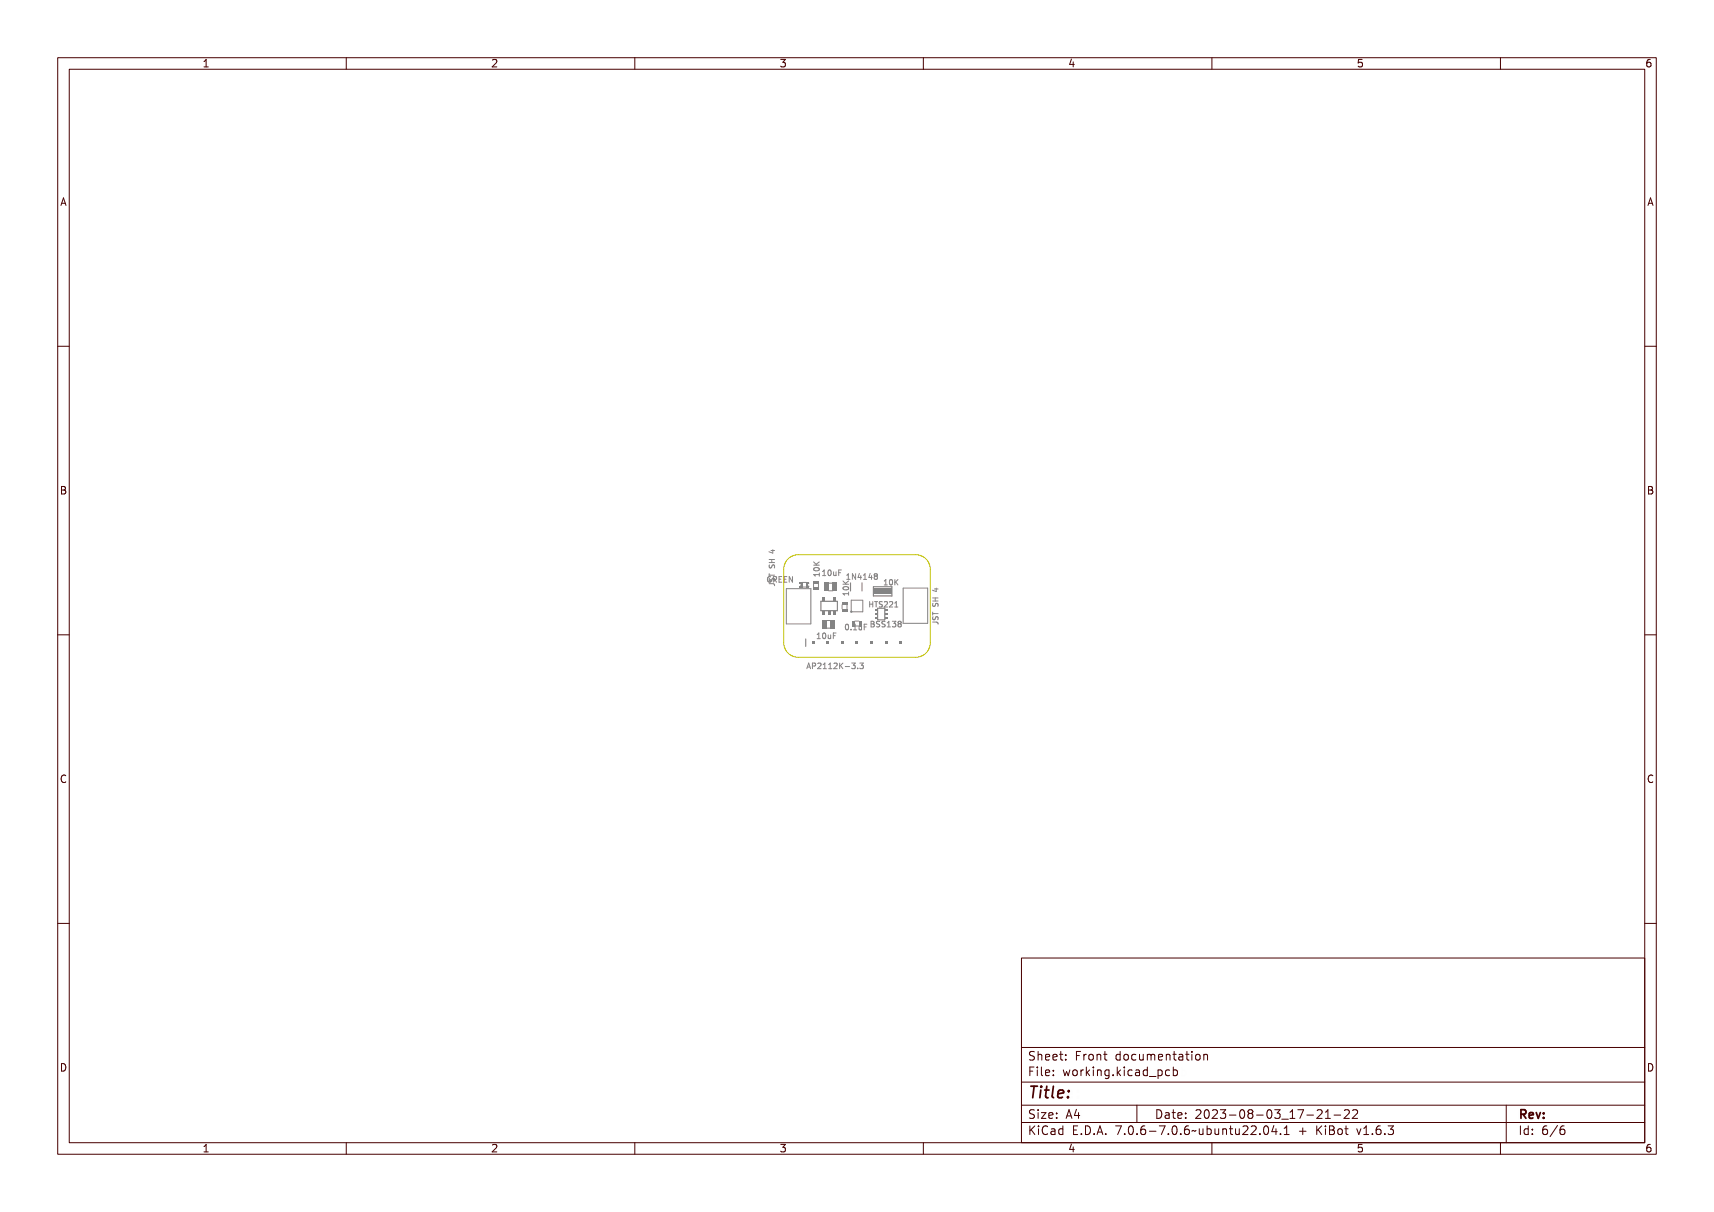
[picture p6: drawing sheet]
<svg xmlns="http://www.w3.org/2000/svg" width="297mm" height="210mm" viewBox="0 0 297 210" stroke-linecap="round" stroke-linejoin="round" font-family="sans-serif">
<defs><g id="words">
<text font-size="2.7" fill="#480000" x="178" y="190.3">Title:</text>
<g font-size="2" fill="#480000">
<text x="178" y="183.7">Sheet: Front documentation</text>
<text x="178" y="186.5">File: working.kicad_pcb</text>
<text x="178" y="193.9">Size: A4</text>
<text x="178" y="196.6">KiCad E.D.A. 7.0.6-7.0.6~ubuntu22.04.1 + KiBot v1.6.3</text>
<text x="200" y="193.9">Date: 2023-08-03_17-21-22</text>
<text x="263" y="196.6">Id: 6/6</text>
<text x="263" y="193.9">Rev:</text>
</g>
<g font-size="1.7" fill="#480000">
<text x="35" y="11.7">1</text>
<text x="85" y="11.7">2</text>
<text x="135" y="11.7">3</text>
<text x="185" y="11.7">4</text>
<text x="235" y="11.7">5</text>
<text x="285" y="11.7">6</text>
<text x="10.5" y="35.7">A</text>
<text x="285.5" y="35.7">A</text>
<text x="10.5" y="85.6">B</text>
<text x="285.5" y="85.6">B</text>
<text x="10.5" y="135.7">C</text>
<text x="285.5" y="135.7">C</text>
<text x="10.5" y="185.6">D</text>
<text x="285.5" y="185.6">D</text>
<text x="35" y="199.7">1</text>
<text x="85" y="199.7">2</text>
<text x="135" y="199.7">3</text>
<text x="185" y="199.7">4</text>
<text x="235" y="199.7">5</text>
<text x="285" y="199.7">6</text>
</g>
<g font-size="1.3" fill="#848484">
<text x="133.7" y="100.9">GREEN</text>
<text x="142" y="100.1" transform="rotate(-90 142 100.1)">10K</text>
<text x="142.8" y="99.8">10uF</text>
<text x="146.5" y="100.4">1N4148</text>
<text x="153" y="101.4">10K</text>
<text x="147.1" y="103.4" transform="rotate(-90 147.1 103.4)">10K</text>
<text x="150.4" y="105.2">HTS221</text>
<text x="141.4" y="110.7">10uF</text>
<text x="146.5" y="109.2">0.1uF</text>
<text x="151.7" y="108.7">BSS138</text>
<text x="139.7" y="115.9">AP2112K-3.3</text>
</g>
</g></defs>
<g fill="none" stroke="#848484" stroke-width=".17">
<path d="M133.3 99.4v.5M133.3 97.5h.9M133.3 96.9h.9M133.3 99.9a.53 .53 0 0 0-.3 .5 .53 .53 0 0 0 .3 .5M133.3 97.9l.1 .5h.2l.2-.4 .2-.1 .2 .2v.3M133.4 99.5h.1v.2h.8v.2h-.8v.2h-.1zM133.4 97.3h.9v.1h-.4v.3h.4v.1h-.9v-.1h.4v-.3h-.4zM133.4 95.9h.6l.1-.2 .2 .3h-.2v.4h-.1l-.6-.4zM133.5 98.1h.1a.18 .18 0 0 0 0 .3 .18 .18 0 0 0 .2-.1 .29 .29 0 0 1 .5-.2 .29 .29 0 0 1-.1 .5v-.1a.22 .22 0 0 0 0-.3 .22 .22 0 0 0-.3 0 .22 .22 0 0 0 0 .3 .29 .29 0 0 1-.4 0 .29 .29 0 0 1 0-.4zM133.5 96h.5v.3zM133.6 95.4h.6M133.7 96.9v.6"/>
<path d="M133.9 95.3v.5l-.7-.2M134.5 100h.3a.26 .26 0 0 1 .3 .2 .26 .26 0 0 1-.2 .3l.3 .4h-.1l-.3-.4h-.1v.4h-.2zM135.4 100h.5v.1h-.4v.3h.4v.1h-.4v.3h.4v.1h-.5zM136.1 100h.6v.1h-.4v.3h.4v.1h-.4v.3h.4v.1h-.6zM136.9 100h.1l.4 .7v-.7h.1v.9h-.2l-.3-.8v.8h-.1zM141.1 99.5h.8v-.1h.1v.5h-.1v-.2h-.7v.2h-.1zM141.1 97.7l.3 .4 .6-.4v.2l-.5 .3 .5 .1v.1h-.9v-.1h.4l-.4-.4zM141.2 98.6h.3a.38 .38 0 0 1 .5 .3 .55 .55 0 0 1-.5 .3 .55 .55 0 0 1-.5-.3zM141.2 98.8a.43 .43 0 0 1 .7 .2 .43 .43 0 0 1-.7-.2zM143 98.9l.3-.1v.9h.2v.1h-.5v-.1h.2v-.8l-.2 .1zM143.8 98.9l.1-.1a.46 .46 0 0 1 .4 .5 .46 .46 0 0 1-.4 .5l-.2-.3zM143.9 98.9a.39 .39 0 0 1 .3 .4 .39 .39 0 0 1-.3 .4l-.1-.4z"/>
<path d="M144.5 99.1h.1v.5l.2 .1 .1-.1v-.5h.2v.7l-.2-.1a.23 .23 0 0 1-.2 .1 .23 .23 0 0 1-.2-.3zM145.3 98.8h.6v.1h-.4v.3h.3v.1h-.3v.5h-.2zM146.7 99.5h.3v.8h.2v.1h-.5v-.1h.2v-.7h-.2zM147.4 99.5h.2l.3 .8v-.8h.1v.9h-.2l-.3-.8v.8h-.1zM148.5 99.5h.2v.6h.1l-.1 .3h-.1v-.2h-.5zM148.6 99.6v.5h-.3zM149 99.5h.4v.8h.2v.1h-.6v-.1h.2v-.7h-.2zM150.1 99.5h.1v.6h.2l-.2 .3h-.1v-.2h-.4zM150.1 99.6v.5h-.3zM150.6 99.5a.27 .27 0 0 1 .4 0 .27 .27 0 0 1-.1 .4 .27 .27 0 0 1 .1 .4 .27 .27 0 0 1-.4 0 .27 .27 0 0 1 .1-.4l-.1-.1zM151.6 99.8h.1M151.6 99.5h.4v.1l-.1 .2"/>
<path d="M151.7 99.8h.2M151.7 99.8l-.1 .1M151.9 99.8l.1 .2v.3h-.4M133.4 101.1h.6a.26 .26 0 0 1 .3 .2 .26 .26 0 0 1-.1 .3 .21 .21 0 0 0 .1-.2 .21 .21 0 0 0-.3-.2h-.5v.2h-.1zM133.5 100.3l.1 .1a.18 .18 0 0 0 0 .3 .18 .18 0 0 0 .2-.2 .29 .29 0 0 1 .5-.2 .29 .29 0 0 1-.1 .5 .22 .22 0 0 0 0-.3 .22 .22 0 0 0-.3-.1 .22 .22 0 0 0 0 .3 .29 .29 0 0 1-.4 0 .29 .29 0 0 1 0-.4zM133.8 100.1l.3-.1h.2v.1h-.1a.36 .36 0 0 0-.4 .3 .36 .36 0 0 0 .4 .4v-.3l-.1-.1h.3v.4a.43 .43 0 0 1-.6 0 .43 .43 0 0 1-.1-.6zM134.2 101.3v.2M134.7 100.1h.1a.17 .17 0 0 1 .2 .1 .17 .17 0 0 1-.2 .2h-.1zM140 115h.2l.2 .9h-.1l-.1-.2h-.3l-.1 .2h-.1zM140.1 115.1l.1 .5h-.3zM140.6 115h.3a.31 .31 0 0 1 .3 .3 .31 .31 0 0 1-.5 .2v.4h-.1zM140.7 115.1h.2a.18 .18 0 0 1 .2 .1 .18 .18 0 0 1-.2 .2h-.2z"/>
<path d="M141.4 115a.34 .34 0 0 1 .5 .1 .34 .34 0 0 1-.2 .5l-.2 .2h.4v.1h-.5l.3-.5a.23 .23 0 0 0 0-.3 .23 .23 0 0 0-.3 0zM141.5 109.8l.4-.1v.9h.2v.1h-.5v-.1h.2v-.7h-.3zM142.2 115h.3v.8h.2v.1h-.5v-.1h.2v-.7h-.2zM142.3 109.9l.1-.1a.46 .46 0 0 1 .5 .4 .46 .46 0 0 1-.5 .5l-.1-.3zM142.5 109.9a.39 .39 0 0 1 .2 .3 .39 .39 0 0 1-.2 .4l-.1-.4zM143 115h.3v.8h.2v.1h-.5v-.1h.2v-.7h-.2zM143.1 110h.1v.5l.1 .1 .2-.1v-.5h.1v.7l-.1-.1a.23 .23 0 0 1-.3 .1 .23 .23 0 0 1-.1-.3zM143.7 115a.34 .34 0 0 1 .5 .1 .34 .34 0 0 1-.1 .5l-.3 .2h.5v.1h-.6l.3-.5a.23 .23 0 0 0 .1-.3 .23 .23 0 0 0-.4 0zM143.9 109.7h.6v.2h-.5v.2h.4v.1h-.4v.5h-.1zM144.5 115h.1v.4l.4-.4h.2l-.4 .3 .4 .6h-.2l-.3-.5-.1 .5h-.1zM145.4 115.5h.3v.1h-.3zM146.1 115a.29 .29 0 0 1 .4 0 .29 .29 0 0 1 0 .4 .3 .3 0 0 1 0 .5 .3 .3 0 0 1-.4-.1 .22 .22 0 0 0 .3 0 .22 .22 0 0 0 .1-.2 .22 .22 0 0 0-.3-.2l.1-.1a.17 .17 0 0 0 .2-.2 .17 .17 0 0 0-.3 0h-.1z"/>
<path d="M146.1 102.9h.9v-.2h.1v.5h-.1v-.2h-.8l.1 .2h-.1zM146.1 101l.4 .4 .6-.4v.2l-.5 .3 .5 .1v.1h-1v-.1h.5l-.5-.4zM146.2 101.9h.4a.38 .38 0 0 1 .5 .3 .55 .55 0 0 1-.5 .3 .55 .55 0 0 1-.5-.3zM146.2 102.1a.43 .43 0 0 1 .8 .2 .43 .43 0 0 1-.8-.2zM146.6 108.3l.1-.1a.46 .46 0 0 1 .5 .5 .46 .46 0 0 1-.5 .5l-.1-.3zM146.8 108.3a.39 .39 0 0 1 .2 .4 .39 .39 0 0 1-.2 .4l-.1-.4zM147.1 115.7h.1v.2h-.1zM147.6 109h.1v.2h-.1zM147.7 115a.29 .29 0 0 1 .4 0 .29 .29 0 0 1-.1 .4 .3 .3 0 0 1 .1 .5 .3 .3 0 0 1-.5-.1h.1a.22 .22 0 0 0 .3 0 .22 .22 0 0 0 .1-.2 .22 .22 0 0 0-.3-.2l.1-.1a.19 .19 0 0 0 .1-.2 .19 .19 0 0 0-.3 0zM148.2 108.3l.3-.1v.9h.2v.1h-.5v-.1h.2v-.8l-.2 .1zM148.9 108.5h.2v.5l.1 .1 .2-.1v-.5h.1v.7l-.1-.1a.23 .23 0 0 1-.3 .1 .23 .23 0 0 1-.2-.3zM149 114.9h.6l-.3 .4 .2 .1v.4l-.1 .1-.4-.1"/>
<path d="M149.7 108.2h.6v.1h-.4v.3h.4v.1h-.4v.5h-.2zM150.5 104.3h.1v.4h.4v-.4h.1v.9h-.1v-.4h-.4v.4h-.1zM150.9 108.1h.4M151.2 104.3h.7v.1h-.3v.8h-.1v-.8h-.3zM151.3 108.1l.1 .1M151.4 107.7h-.5v.9h.4M151.4 108.1h-.1M151.8 107.7h.3a.23 .23 0 0 1 .2 .2 .23 .23 0 0 1-.1 .3 .26 .26 0 0 1 .2 .3 .26 .26 0 0 1-.3 .2h-.3zM151.9 108.2h.2a.18 .18 0 0 1 .2 .2 .18 .18 0 0 1-.2 .2h-.2zM151.9 107.8h.2a.15 .15 0 0 1 .1 .2 .15 .15 0 0 1-.1 .1h-.2zM152.1 104.4l.3-.1h.2l-.1 .1a.19 .19 0 0 0-.3 0 .19 .19 0 0 0 .2 .3 .28 .28 0 0 1 .1 .5 .28 .28 0 0 1-.5-.2l.1 .1a.22 .22 0 0 0 .3 0 .22 .22 0 0 0 .1-.3 .22 .22 0 0 0-.4 0l-.1-.2zM152.6 107.8l.3-.1h.2l-.1 .1a.19 .19 0 0 0-.2 0 .19 .19 0 0 0-.1 .2 .19 .19 0 0 0 .2 .1 .3 .3 0 0 1 .2 .5 .3 .3 0 0 1-.6-.1 .22 .22 0 0 0 .4 .1 .22 .22 0 0 0 0-.3 .31 .31 0 0 1-.3-.2 .31 .31 0 0 1 0-.3z"/>
<path d="M152.8 104.3a.33 .33 0 0 1 .5 .1 .33 .33 0 0 1-.2 .5l-.2 .2h.4v.1h-.5l.3-.4a.22 .22 0 0 0 0-.4 .22 .22 0 0 0-.3 .1zM153.1 100.5h.4v.8h.2v.1h-.5v-.1h.2v-.7h-.3zM153.4 107.8l.3-.1h.2l-.1 .1a.19 .19 0 0 0-.2 0 .19 .19 0 0 0-.1 .2 .19 .19 0 0 0 .2 .1 .3 .3 0 0 1 .1 .5 .3 .3 0 0 1-.5-.1 .22 .22 0 0 0 .3 .1 .22 .22 0 0 0 .1-.3 .31 .31 0 0 1-.3-.2 .31 .31 0 0 1 0-.3zM153.5 104.3a.33 .33 0 0 1 .6 .1 .33 .33 0 0 1-.2 .5l-.2 .2h.4v.1h-.6l.4-.4a.22 .22 0 0 0 0-.4 .22 .22 0 0 0-.4 .1zM153.9 100.6l.1-.1a.44 .44 0 0 1 .4 .4 .44 .44 0 0 1-.4 .5l-.1-.3zM154.1 100.6a.37 .37 0 0 1 .2 .3 .37 .37 0 0 1-.2 .4l-.1-.4zM154.2 107.8l.3-.1v.9h.2v.1h-.5v-.1h.2v-.8l-.2 .1zM154.3 104.3h.4v.8h.2v.1h-.5v-.1h.2v-.7l-.3 .1zM154.6 100.5h.1v.4l.4-.4h.1l-.3 .4 .4 .5h-.2l-.3-.5-.1 .5h-.1zM154.9 107.7a.29 .29 0 0 1 .5 0 .29 .29 0 0 1-.1 .5 .3 .3 0 0 1 .1 .5 .3 .3 0 0 1-.5-.2h.1a.22 .22 0 0 0 .2 .1 .22 .22 0 0 0 .1-.3 .22 .22 0 0 0-.2-.1l.1-.1a.17 .17 0 0 0 .1-.2 .17 .17 0 0 0-.3-.1l-.1 .1zM155 105.2h.6M155.2 104.4l.1-.2v1"/>
<path d="M155.8 107.8a.27 .27 0 0 1 .4-.1 .27 .27 0 0 1-.1 .5 .27 .27 0 0 1 .1 .4 .27 .27 0 0 1-.4 0 .27 .27 0 0 1 .1-.4l-.2-.2zM161.6 107.8h.8l.1 .3M161.6 106.1v.5M161.6 106.3h.9M161.6 104.1h.9M161.6 103.6h.9M161.7 104.5v.5h.3l.1-.4 .3-.1 .1 .2v.4M161.7 106.9l-.1 .3 .2 .2 .2-.1 .2-.4h.3v.5M161.8 107.8h.6a.26 .26 0 0 1 .3 .2 .26 .26 0 0 1-.2 .3 .21 .21 0 0 0 .1-.3 .21 .21 0 0 0-.2-.1h-.5v.2h-.1zM161.8 106.1h.1v.3h.8v.1h-.8v.3h-.1zM161.8 103.9h.9v.1h-.5v.4h.5v.1h-.9v-.1h.3v-.4h-.3zM161.8 102.5h.6l.1-.1 .2 .2h-.2v.4h-.2l-.5-.3z"/>
<path d="M161.8 107h.1a.21 .21 0 0 0 0 .3 .21 .21 0 0 0 .3 0 .21 .21 0 0 0 0-.2 .28 .28 0 0 1 .4 0 .28 .28 0 0 1-.1 .4v-.1a.22 .22 0 0 0 .1-.3 .22 .22 0 0 0-.3 0 .22 .22 0 0 0-.1 .3 .29 .29 0 0 1-.4 0 .29 .29 0 0 1 0-.4zM161.8 104.7l.1 .1a.18 .18 0 0 0 0 .3 .18 .18 0 0 0 .2-.2 .29 .29 0 0 1 .5-.1 .29 .29 0 0 1-.1 .4 .22 .22 0 0 0 .1-.3 .22 .22 0 0 0-.3-.1 .22 .22 0 0 0-.1 .3 .29 .29 0 0 1-.4 0 .29 .29 0 0 1 0-.4zM161.9 102.6h.5v.3zM161.9 102h.6M162.1 103.6v.5M162.2 101.9v.6l-.6-.2"/>
<circle cx="141.5" cy="98.9" r=".09"/>
<circle cx="144" cy="99.3" r=".09"/>
<circle cx="150.8" cy="99.7" r=".16"/>
<circle cx="142.6" cy="110.2" r=".09"/>
<circle cx="146.6" cy="102.2" r=".09"/>
<circle cx="146.8" cy="108.7" r=".09"/>
<circle cx="150.8" cy="100.2" r=".19"/>
<circle cx="154.1" cy="100.9" r=".08"/>
<circle cx="156" cy="108" r=".16"/>
<circle cx="156" cy="108.4" r=".19"/>
</g>
<path d="M142.3 104.2h2.8v1.6h-2.8z" fill="none" stroke="#848484" stroke-width=".2"/>
<g fill="#848484">
<path d="M142.5 103.5h.5v.7h-.5z" fill-rule="evenodd"/>
<path d="M142.5 105.9h.5v.6h-.5z" fill-rule="evenodd"/>
<path d="M143.4 105.9h.5v.6h-.5z" fill-rule="evenodd"/>
<path d="M144.4 103.5h.5v.7h-.5z" fill-rule="evenodd"/>
<path d="M144.4 105.9h.5v.6h-.5z" fill-rule="evenodd"/>
</g>
<path d="M145.9 104.8v.7M146.8 104.8v.7" fill="none" stroke="#848484" stroke-width=".17"/>
<g fill="#848484">
<path d="M145.9 104.3h.9v.5h-.9z" fill-rule="evenodd"/>
<path d="M145.9 105.5h.9v.5h-.9z" fill-rule="evenodd"/>
</g>
<path d="M141 101.1v.7M141.8 101.1v.7" fill="none" stroke="#848484" stroke-width=".17"/>
<g fill="#848484">
<path d="M140.9 100.6h1v.5h-1z" fill-rule="evenodd"/>
<path d="M140.9 101.8h1v.5h-1z" fill-rule="evenodd"/>
</g>
<path d="M156.5 101.9h4.2v6.1h-4.2z" fill="none" stroke="#848484" stroke-width=".17"/>
<path d="M139.6 110.7v1.3" fill="none" stroke="#848484" stroke-width=".2"/>
<g fill="#848484">
<path d="M140.6 111.1h.5v.5h-.5z" fill-rule="evenodd"/>
<path d="M143.2 111.1h.5v.5h-.5z" fill-rule="evenodd"/>
<path d="M145.7 111.1h.5v.5h-.5z" fill-rule="evenodd"/>
<path d="M148.2 111.1h.6v.5h-.6z" fill-rule="evenodd"/>
<path d="M150.8 111.1h.5v.5h-.5z" fill-rule="evenodd"/>
<path d="M153.3 111.1h.5v.5h-.5z" fill-rule="evenodd"/>
<path d="M155.9 111.1h.5v.5h-.5z" fill-rule="evenodd"/>
</g>
<g fill="none" stroke="#848484" stroke-width=".17">
<path d="M147.5 104h2v2h-2zM148.1 107.6h.7"/>
<circle cx="147.5" cy="106" r=".1"/>
</g>
<g fill="#848484">
<path d="M147.6 107.6h.5v.9h-.5z" fill-rule="evenodd"/>
<path d="M148.8 107.6h.5v.9h-.5z" fill-rule="evenodd"/>
</g>
<g fill="none" stroke="#848484" stroke-width=".17">
<path d="M138.6 101a.3 .3 0 0 1 .2 .3 .3 .3 0 0 1-.2 .3M139 101.7h.7M139 100.9h.7M140.2 101a.27 .27 0 0 0-.3 .3 .27 .27 0 0 0 .3 .3"/>
<circle cx="138.7" cy="101.7" r=".08"/>
</g>
<g fill="#848484">
<path d="M138.5 101.6h.2v.2h-.2z" fill-rule="evenodd"/>
<path d="M138.6 101.7l.4 .1z" fill-rule="evenodd"/>
<path d="M138.8 100.9h.2v.9h-.2z" fill-rule="evenodd"/>
<path d="M139.7 101.6h.5v.2h-.5z" fill-rule="evenodd"/>
<path d="M139.7 101h.2v.6h-.2z" fill-rule="evenodd"/>
<path d="M139.9 101.5l.1 .1z" fill-rule="evenodd"/>
<path d="M139.9 101l.1 .1z" fill-rule="evenodd"/>
<path d="M138.5 100.9h.3v.2h-.3z" fill-rule="evenodd"/>
<path d="M139.7 100.9h.5v.2h-.5z" fill-rule="evenodd"/>
</g>
<path d="M152.1 105.4v2M153.3 105.4v2" fill="none" stroke="#848484" stroke-width=".2"/>
<g fill="#848484">
<path d="M151.6 106.9h.4v.3h-.4z" fill-rule="evenodd"/>
<path d="M153.4 106.9h.3v.3h-.3z" fill-rule="evenodd"/>
<path d="M151.6 106.3h.4v.2h-.4z" fill-rule="evenodd"/>
<path d="M153.4 106.3h.3v.2h-.3z" fill-rule="evenodd"/>
<path d="M151.6 105.6h.4v.3h-.4z" fill-rule="evenodd"/>
<path d="M153.4 105.6h.3v.3h-.3z" fill-rule="evenodd"/>
</g>
<path d="M143.5 101h.8M143.6 102.4h.7" fill="none" stroke="#848484" stroke-width=".17"/>
<g fill="#848484">
<path d="M142.8 101h.8v1.4h-.8z" fill-rule="evenodd"/>
<path d="M144.3 101h.7v1.4h-.7z" fill-rule="evenodd"/>
</g>
<path d="M151.3 101.7h3.2v1.6h-3.2z" fill="none" stroke="#848484" stroke-width=".2"/>
<path d="M151.4 102h3.1v1h-3.1z" fill-rule="evenodd" fill="#848484"/>
<path d="M149.4 101v1.4" fill="none" stroke="#848484" stroke-width=".2"/>
<path d="M143.2 107.5h.7M143.2 108.8h.7" fill="none" stroke="#848484" stroke-width=".17"/>
<g fill="#848484">
<path d="M142.5 107.5h.7v1.4h-.7z" fill-rule="evenodd"/>
<path d="M143.9 107.5h.8v1.4h-.8z" fill-rule="evenodd"/>
</g>
<path d="M136.3 102h4.2v6.1h-4.2z" fill="none" stroke="#848484" stroke-width=".17"/>
<path d="M136.8 96.7l1-.5 .5-.1h20.4a2.54 2.54 0 0 1 2.5 2.6v12.7a2.54 2.54 0 0 1-2.5 2.5h-20.4a2.54 2.54 0 0 1-2.5-2.5v-12.7a2.53 2.53 0 0 1 1-2z" fill="none" stroke="#c2c200" stroke-width=".17"/>
<g fill="none" stroke="#480000" stroke-width=".17">
<path d="M10 10h277v190h-277zM12 12h273v186h-273zM60 10v2M110 10v2M160 10v2M210 10v2M260 10v2M10 60h2M285 60h2M10 110h2M285 110h2M10 160h2"/>
<path d="M285 160h2M177 166h108v32h-108zM60 198v2M110 198v2M160 198v2M177 181.5h108M177 187.5h108M177 191.5h108M177 194.5h108M178.1 195.2h.2v.6l.6-.6h.3l-.6 .6 .6 .8h-.2l-.5-.7-.2 .2v.5h-.2zM178.2 185h.9v.2h-.7v.4h.6v.2h-.6v.7h-.2zM178.3 182.4l.5-.1h.2v.2a.31 .31 0 0 0-.5-.1 .31 .31 0 0 0 0 .5 .5 .5 0 0 1 .6 .6 .5 .5 0 0 1-.8 .2l-.1-.2a.34 .34 0 0 0 .4 .1 .34 .34 0 0 0 .1-.5 .47 .47 0 0 1-.5-.2 .47 .47 0 0 1 .1-.5z"/>
<path d="M178.3 192.5l.5-.1h.2v.2a.31 .31 0 0 0-.5-.1 .31 .31 0 0 0 0 .5 .5 .5 0 0 1 .6 .6 .5 .5 0 0 1-.8 .2l-.1-.2a.34 .34 0 0 0 .4 .1 .34 .34 0 0 0 .1-.5 .47 .47 0 0 1-.5-.2 .47 .47 0 0 1 .1-.5zM179.4 182.2h.2v.6a.35 .35 0 0 1 .4-.1 .35 .35 0 0 1 .2 .4v.6h-.2v-.8h-.4v.8h-.2zM179.5 185.4h.4v.9h.4v.2h-.9v-.2h.3v-.8h-.2zM179.5 192.8h.4v.9h.4v.1h-.9v-.1h.3v-.8h-.2zM179.5 195.6h.4v.9h.4v.1h-.9v-.1h.3v-.8h-.2zM179.7 184.9h.2v.3h-.2zM179.7 192.3h.2v.3h-.2zM179.7 195.1h.2v.3h-.2zM180.6 184.9h.4v1.3l.4 .1v.2l-.5-.2v-1.2h-.3zM180.6 192.8h.8v.1l-.6 .8h.6v.1h-.8v-.1l.6-.8h-.6zM180.7 182.8a.49 .49 0 0 1 .6-.1 .49 .49 0 0 1 .2 .5h-.8a.42 .42 0 0 0 .3 .4 .42 .42 0 0 0 .4-.1v.2a.6 .6 0 0 1-.8-.1 .6 .6 0 0 1 .1-.8zM180.7 195.4l.5-.2h.3v.2a.43 .43 0 0 0-.6 0 .43 .43 0 0 0-.2 .5 .43 .43 0 0 0 .2 .5 .43 .43 0 0 0 .6 0v.2a.66 .66 0 0 1-.8-.1 .66 .66 0 0 1-.1-.8z"/>
<path d="M180.8 182.9l.4-.1 .1 .3h-.6zM181.8 195.6h.2a.45 .45 0 0 1 .5 0 .45 .45 0 0 1 .1 .4v.6h-.1v-.1a.38 .38 0 0 1-.5 .2 .38 .38 0 0 1-.2-.5 .38 .38 0 0 1 .4-.2h.3a.35 .35 0 0 0-.3-.4 .35 .35 0 0 0-.4 .2zM181.9 182.8a.49 .49 0 0 1 .6-.1 .49 .49 0 0 1 .2 .5h-.8a.42 .42 0 0 0 .3 .4 .42 .42 0 0 0 .5-.1v.2a.6 .6 0 0 1-.9-.1 .6 .6 0 0 1 .1-.8zM181.9 185.5a.49 .49 0 0 1 .6-.1 .49 .49 0 0 1 .2 .5h-.8a.42 .42 0 0 0 .3 .4 .42 .42 0 0 0 .5-.1v.2a.6 .6 0 0 1-.9-.1 .6 .6 0 0 1 .1-.8zM181.9 192.9a.49 .49 0 0 1 .6-.1 .49 .49 0 0 1 .2 .5h-.8a.42 .42 0 0 0 .3 .4 .42 .42 0 0 0 .5-.1v.2a.6 .6 0 0 1-.9-.1 .6 .6 0 0 1 .1-.8zM182 196.2l.5-.1a.31 .31 0 0 1-.2 .4 .31 .31 0 0 1-.4-.1zM182 182.9l.4-.1 .1 .3h-.6zM182 185.6l.4-.1 .1 .3h-.6zM182 193l.4-.1 .1 .3h-.6zM183 195.7l.4-.2 .2 .2v-.6h.2v1.5h-.2v-.1a.42 .42 0 0 1-.5 .1 .42 .42 0 0 1-.2-.5zM183.2 195.8l.1-.1a.4 .4 0 0 1 .3 .4 .4 .4 0 0 1-.3 .4l-.2-.2zM183.2 182.3h.2v.4h.4v.1h-.4l.1 .8h.3v.1h-.2a.3 .3 0 0 1-.4-.3v-.6h-.3v-.1h.3z"/>
<path d="M183.3 185.4h.2v.3h-.2zM183.3 186.2h.2v.3h-.2zM183.3 192.8h.2v.3h-.2zM183.3 193.6h.2v.2h-.2zM184.5 182.7h.2v.3h-.2zM184.5 183.5h.2v.2h-.2zM185.2 185.4h.2l.2 .8 .1-.5h.2l.2 .5 .1-.8h.2l-.2 1.1h-.2l-.2-.7-.2 .7h-.1zM185.4 195.2h.9v.2h-.7v.4h.6v.2h-.6v.5h.7v.1h-.9zM185.7 192.4h.2l.5 1.4h-.2l-.1-.3h-.5l-.1 .3h-.2zM185.8 192.6l.2 .7h-.4zM186.6 182.3h.9v.2h-.7v.4h.6v.2h-.6v.6h-.2zM186.7 185.5a.52 .52 0 0 1 .8 .4 .52 .52 0 0 1-.8 .4l-.1-.4z"/>
<path d="M186.8 185.6l.1-.1a.39 .39 0 0 1 .4 .4 .39 .39 0 0 1-.4 .4l-.1-.2zM186.9 196.4h.2v.2h-.2zM187.1 192.4h.2v.9h.2v.2h-.2v.3h-.2v-.3h-.6v-.2zM187.1 192.6v.7h-.4zM187.8 195.2a.76 .76 0 0 1 .9 .7 .76 .76 0 0 1-.9 .7zM188 195.4a.57 .57 0 0 1 .5 .5 .57 .57 0 0 1-.5 .6zM188 182.7h.2v.2a.3 .3 0 0 1 .3-.3 .3 .3 0 0 1 .3 .3 .37 .37 0 0 0-.5-.1 .37 .37 0 0 0-.1 .4v.5h-.2zM188 185.4h.2v.2a.3 .3 0 0 1 .3-.3 .3 .3 0 0 1 .3 .3 .37 .37 0 0 0-.5-.1 .37 .37 0 0 0-.1 .4v.6h-.2zM189.1 184.9h.1v.9l.5-.4h.2l-.4 .4 .5 .7h-.2l-.4-.6-.2 .1v.5h-.1zM189.1 182.8a.52 .52 0 0 1 .8 .4 .52 .52 0 0 1-.8 .4l-.1-.4zM189.2 182.9l.1-.1a.39 .39 0 0 1 .4 .4 .39 .39 0 0 1-.4 .4l-.1-.2zM189.3 196.4h.3v.2h-.3z"/>
<path d="M190.2 182.7h.2v.1a.35 .35 0 0 1 .4-.1 .35 .35 0 0 1 .3 .4v.6h-.2l-.1-.8h-.3l-.1 .8h-.2zM190.3 185.4h.4v.9h.4v.2h-.9v-.2h.4v-.8h-.3zM190.5 195.2h.3l.4 1.4h-.2l-.1-.3h-.5l-.1 .3h-.2zM190.6 184.9h.1v.3h-.1zM190.6 195.4l.2 .7h-.4zM191.4 185.4h.2v.1a.35 .35 0 0 1 .4-.1 .35 .35 0 0 1 .3 .4v.7h-.2l-.1-.9h-.3l-.1 .9h-.2zM191.7 182.3h.1v.4h.4v.1h-.4l.1 .8h.3v.1h-.2a.3 .3 0 0 1-.3-.3v-.6h-.3v-.1h.3zM191.7 196.4h.3v.2h-.3zM192.7 185.5l.3-.2 .3 .2v-.1h.2v1a.53 .53 0 0 1-.8 .4v-.2a.36 .36 0 0 0 .4 .1 .36 .36 0 0 0 .2-.4l-.1 .1a.53 .53 0 0 1-.7-.3 .53 .53 0 0 1 .2-.6zM192.8 185.6l.1-.1a.39 .39 0 0 1 .4 .4 .39 .39 0 0 1-.4 .4l-.1-.2zM193.8 195.2h.9l-.5 1.4h-.2l.5-1.2h-.7zM193.9 182.8l.3-.2 .3 .2v-.6h.2v1.5h-.2v-.1a.42 .42 0 0 1-.6 .1 .42 .42 0 0 1-.1-.5z"/>
<path d="M194.1 182.8a.4 .4 0 0 1 .4 .4 .4 .4 0 0 1-.4 .4l-.2-.4zM194.1 186.2h.3v.3h-.3zM195.1 184.9h.2v.9l.4-.4h.3l-.5 .4 .5 .7h-.2l-.4-.6-.1 .1v.5h-.2zM195.1 182.8a.52 .52 0 0 1 .8 .4 .52 .52 0 0 1-.8 .4l-.1-.4zM195.2 182.9l.1-.1a.39 .39 0 0 1 .4 .4 .39 .39 0 0 1-.4 .4l-.1-.2zM195.3 196.4h.3v.2h-.3zM196.3 185.4h.5v.9h.3v.2h-.9v-.2h.4v-.8h-.3zM196.3 195.4a.5 .5 0 0 1 .7-.1 .5 .5 0 0 1 .1 .6 .52 .52 0 0 1-.4 .8 .52 .52 0 0 1-.5-.8zM196.4 182.8a.39 .39 0 0 1 .4-.2 .39 .39 0 0 1 .3 .3 .4 .4 0 0 0-.6 0 .4 .4 0 0 0 0 .6 .4 .4 0 0 0 .6 0 .41 .41 0 0 1-.4 .3 .41 .41 0 0 1-.4-.3v-.5zM196.5 195.4a.57 .57 0 0 1 .4 .9l-.3 .2a.86 .86 0 0 1-.1-1.1zM196.6 184.9h.2v.3h-.2zM197 191.5v3"/>
<path d="M197.4 182.7h.2v.8l.2 .1 .3-.2v-.7h.2v1h-.2v-.1a.35 .35 0 0 1-.4 .2 .35 .35 0 0 1-.3-.5zM197.6 185.5a.39 .39 0 0 1 .4-.2 .39 .39 0 0 1 .3 .3 .4 .4 0 0 0-.6 0 .4 .4 0 0 0 0 .6 .4 .4 0 0 0 .6 0 .41 .41 0 0 1-.4 .3 .41 .41 0 0 1-.4-.3v-.5zM197.7 196.4h.3v.2h-.3zM198.6 182.7h.1l.2-.1a.22 .22 0 0 0 .2 .2 .22 .22 0 0 0 .2-.2l.2 .3 .1 .8h-.2v-.8l-.1-.1-.2 .1v.8h-.1v-.8l-.2-.1-.1 .1v.8h-.1zM198.7 185.4h.1a.45 .45 0 0 1 .5 0 .45 .45 0 0 1 .2 .4v.7h-.2v-.2a.38 .38 0 0 1-.5 .2 .38 .38 0 0 1-.2-.5 .38 .38 0 0 1 .5-.2h.2a.35 .35 0 0 0-.3-.4 .35 .35 0 0 0-.3 .2zM198.7 195.4l.5-.2h.2v.2a.43 .43 0 0 0-.5 0 .43 .43 0 0 0-.1 .5 .48 .48 0 0 1 .7 0 .48 .48 0 0 1-.1 .7 .48 .48 0 0 1-.7-.1l-.1-.6zM198.8 186l.5-.1a.31 .31 0 0 1-.1 .4 .31 .31 0 0 1-.4-.1zM198.9 195.9a.29 .29 0 0 1 .4 .1 .29 .29 0 0 1-.1 .4 .29 .29 0 0 1-.4-.1zM199.9 185.5l.3-.2 .3 .2v-.6h.2v1.6h-.2v-.2a.42 .42 0 0 1-.5 .1 .42 .42 0 0 1-.2-.5zM199.9 182.8a.49 .49 0 0 1 .6-.1 .49 .49 0 0 1 .2 .5h-.7a.42 .42 0 0 0 .2 .4 .42 .42 0 0 0 .5-.1v.2a.6 .6 0 0 1-.8-.1 .6 .6 0 0 1 0-.8zM200 196h.5v.2h-.5zM200 185.6l.1-.1a.39 .39 0 0 1 .4 .4 .39 .39 0 0 1-.4 .4l-.1-.2z"/>
<path d="M200.1 182.9l.3-.1 .2 .3h-.6zM200.1 192.4a.76 .76 0 0 1 1 .7 .76 .76 0 0 1-1 .7zM200.3 192.6a.57 .57 0 0 1 .6 .5 .57 .57 0 0 1-.6 .6zM200.9 186.8l1.2 .1zM201 195.2h.9l-.5 1.4h-.2l.5-1.2h-.7zM201.1 182.7h.1v.1a.35 .35 0 0 1 .5-.1 .35 .35 0 0 1 .2 .4v.6h-.2v-.8h-.4l-.1 .8h-.1zM201.4 192.8h.2a.45 .45 0 0 1 .5 0 .45 .45 0 0 1 .1 .4v.6h-.1v-.1a.38 .38 0 0 1-.5 .2 .38 .38 0 0 1-.2-.5 .38 .38 0 0 1 .4-.2h.3a.35 .35 0 0 0-.3-.4 .35 .35 0 0 0-.4 .2zM201.6 193.4l.5-.1a.31 .31 0 0 1-.2 .4 .31 .31 0 0 1-.4-.1zM202.2 185.4h.2v.1a.46 .46 0 0 1 .6 0 .46 .46 0 0 1 .1 .6 .39 .39 0 0 1-.2 .4 .39 .39 0 0 1-.5-.2v.6h-.2zM202.5 182.3h.2v.4h.4v.1h-.4v.8h.4v.1h-.2a.3 .3 0 0 1-.4-.3v-.6h-.3v-.1h.3zM202.5 185.6l.1-.1a.4 .4 0 0 1 .4 .4 .4 .4 0 0 1-.4 .4l-.2-.2zM202.5 196.4h.3v.2h-.3z"/>
<path d="M202.8 192.4h.2v.4h.4v.1h-.4l.1 .8h.3v.1h-.2a.3 .3 0 0 1-.4-.3v-.6h-.3v-.1h.3zM203.5 182.7h.2a.45 .45 0 0 1 .4 0 .45 .45 0 0 1 .2 .4v.6h-.2v-.1a.38 .38 0 0 1-.5 .2 .38 .38 0 0 1-.2-.5 .38 .38 0 0 1 .5-.2h.2a.35 .35 0 0 0-.2-.4 .35 .35 0 0 0-.4 .2zM203.5 195.4a.5 .5 0 0 1 .7-.1 .5 .5 0 0 1 .1 .6 .52 .52 0 0 1-.4 .8 .52 .52 0 0 1-.5-.8zM203.6 185.5a.39 .39 0 0 1 .4-.2 .39 .39 0 0 1 .3 .3 .4 .4 0 0 0-.5 0 .4 .4 0 0 0 0 .6 .4 .4 0 0 0 .5 0 .41 .41 0 0 1-.4 .3 .41 .41 0 0 1-.4-.3v-.5zM203.7 183.3l.4-.1a.31 .31 0 0 1-.1 .4 .31 .31 0 0 1-.4-.1zM203.7 195.4a.57 .57 0 0 1 .4 .9l-.2 .2a.86 .86 0 0 1-.2-1.1zM203.9 192.9a.49 .49 0 0 1 .6-.1 .49 .49 0 0 1 .2 .5h-.8a.42 .42 0 0 0 .3 .4 .42 .42 0 0 0 .5-.1v.2a.6 .6 0 0 1-.9-.1 .6 .6 0 0 1 .1-.8zM204 193l.4-.1 .1 .3h-.6zM204.7 184.9h.1v.6a.45 .45 0 0 1 .7 0 .45 .45 0 0 1 0 .6 .39 .39 0 0 1-.2 .4 .39 .39 0 0 1-.5-.2v.2h-.1zM204.9 182.3h.2v.4h.4v.1h-.4v.8h.4v.1h-.2a.3 .3 0 0 1-.4-.3v-.6h-.3v-.1h.3zM204.9 185.6l.1-.1a.39 .39 0 0 1 .4 .4 .39 .39 0 0 1-.4 .4l-.1-.2zM204.9 196.4h.3v.2h-.3z"/>
<path d="M205.3 192.8h.2v.3h-.2zM205.3 193.6h.2v.2h-.2zM205.9 182.7h.5v.9h.3v.1h-.9v-.1h.4v-.8h-.3zM205.9 195.4l.5-.2h.2v.2a.43 .43 0 0 0-.5 0 .43 .43 0 0 0-.1 .5 .48 .48 0 0 1 .7 0 .48 .48 0 0 1-.1 .7 .48 .48 0 0 1-.7-.1l-.1-.6zM206.1 195.9a.29 .29 0 0 1 .4 .1 .29 .29 0 0 1-.1 .4 .29 .29 0 0 1-.4-.1zM206.2 182.2h.2v.3h-.2zM207 196l.3-.1 .5 .1 .2-.1a.38 .38 0 0 1-.7 .2l-.3 .1zM207.1 182.8a.52 .52 0 0 1 .8 .4 .52 .52 0 0 1-.8 .4l-.1-.4zM207.3 182.9l.1-.1a.39 .39 0 0 1 .4 .4 .39 .39 0 0 1-.4 .4l-.2-.2zM207.4 192.5a.53 .53 0 0 1 .8 .1 .53 .53 0 0 1-.3 .7l-.3 .4h.7v.1h-.9v-.1l.3-.4a.49 .49 0 0 0 .2-.7l-.5 .1zM208.3 182.7h.1v.1a.35 .35 0 0 1 .5-.1 .35 .35 0 0 1 .2 .4v.6h-.2v-.8h-.4l-.1 .8h-.1zM208.3 195.6h.1l.1 .8 .2 .1 .2-.2v-.7h.2v1h-.2v-.1a.35 .35 0 0 1-.4 .2 .35 .35 0 0 1-.2-.5z"/>
<path d="M208.7 192.6a.5 .5 0 0 1 .6-.1 .5 .5 0 0 1 .2 .6 .52 .52 0 0 1-.5 .8 .52 .52 0 0 1-.4-.8zM208.9 192.6a.57 .57 0 0 1 .4 .9l-.3 .2a.86 .86 0 0 1-.1-1.1zM209.5 195.1h.2v.6a.45 .45 0 0 1 .6-.1 .45 .45 0 0 1 .1 .7 .39 .39 0 0 1-.3 .4 .39 .39 0 0 1-.4-.2v.1h-.2zM209.7 195.8l.1-.1a.4 .4 0 0 1 .4 .4 .4 .4 0 0 1-.4 .4l-.1-.2zM209.8 192.5a.53 .53 0 0 1 .8 .1 .53 .53 0 0 1-.3 .7l-.3 .4h.7v.1h-.9v-.1l.3-.4a.49 .49 0 0 0 .2-.7l-.5 .1zM210 198v2M210.7 195.6h.2v.8l.2 .1 .2-.2v-.7h.2v1h-.2v-.1a.35 .35 0 0 1-.4 .2 .35 .35 0 0 1-.2-.5zM211 192.4a.46 .46 0 0 1 .6 0 .46 .46 0 0 1 .1 .6l-.1 .1a.45 .45 0 0 1 .2 .6 .45 .45 0 0 1-.6 .2l-.2-.1v-.2a.35 .35 0 0 0 .5 .1 .35 .35 0 0 0 0-.5h-.3v-.2a.28 .28 0 0 0 .4-.1 .28 .28 0 0 0 0-.3 .28 .28 0 0 0-.4 0h-.2zM211.9 195.6h.2v.1a.35 .35 0 0 1 .4-.1 .35 .35 0 0 1 .2 .4v.6h-.2v-.8h-.4v.8h-.2zM212.4 193.2h.5v.2h-.5zM213.3 195.2h.2v.4h.4v.1h-.4v.8h.4v.1h-.2a.3 .3 0 0 1-.4-.3v-.6h-.3v-.1h.3zM213.5 192.6a.5 .5 0 0 1 .6-.1 .5 .5 0 0 1 .2 .6 .52 .52 0 0 1-.5 .8 .52 .52 0 0 1-.4-.8z"/>
<path d="M213.7 192.6a.57 .57 0 0 1 .4 .9l-.3 .2a.86 .86 0 0 1-.1-1.1zM214.3 195.6h.2v.8l.2 .1 .2-.2v-.7h.2v1h-.2v-.1a.35 .35 0 0 1-.4 .2 .35 .35 0 0 1-.2-.5zM214.7 192.5a.41 .41 0 0 1 .7-.1 .41 .41 0 0 1-.2 .7 .42 .42 0 0 1 .2 .6 .42 .42 0 0 1-.7 0 .42 .42 0 0 1 .2-.6l-.3-.2zM215.5 195.3a.53 .53 0 0 1 .8 .1 .53 .53 0 0 1-.3 .7l-.3 .4h.6v.1h-.9v-.1l.4-.4a.49 .49 0 0 0 .2-.8l-.5 .2zM216 193.2h.5v.2h-.5zM216.7 195.3a.53 .53 0 0 1 .8 .1 .53 .53 0 0 1-.3 .7l-.3 .4h.6v.1h-.9v-.1l.4-.4a.49 .49 0 0 0 .2-.8l-.5 .2zM217.1 192.6a.5 .5 0 0 1 .7-.1 .5 .5 0 0 1 .1 .6 .52 .52 0 0 1-.5 .8 .52 .52 0 0 1-.4-.8zM217.3 192.6a.57 .57 0 0 1 .4 .9l-.3 .2a.86 .86 0 0 1-.1-1.1zM218.2 196.4h.2v.2h-.2zM218.2 192.4a.46 .46 0 0 1 .6 0 .46 .46 0 0 1 .1 .6l-.1 .1a.45 .45 0 0 1 .2 .6 .45 .45 0 0 1-.6 .2l-.2-.1v-.2a.35 .35 0 0 0 .5 .1 .35 .35 0 0 0 0-.5h-.3v-.2a.28 .28 0 0 0 .4-.1 .28 .28 0 0 0 0-.3 .28 .28 0 0 0-.4 0h-.2zM219.2 195.4a.5 .5 0 0 1 .6-.1 .5 .5 0 0 1 .2 .6 .52 .52 0 0 1-.5 .8 .52 .52 0 0 1-.5-.8zM219.2 194.2l1.3 .1z"/>
<path d="M219.4 195.4a.57 .57 0 0 1 .3 .9l-.2 .2a.86 .86 0 0 1-.1-1.1zM220.7 192.5l.5-.1v1.3h.3v.1h-.8v-.1h.3v-1.1h-.3zM220.8 195.2h.2v.9h.2v.2h-.2v.3h-.2v-.3h-.6v-.2zM220.8 195.4v.7h-.4zM221.8 196.4h.2v.2h-.2zM221.8 192.4h.9l-.5 1.4h-.2l.5-1.2h-.7zM222.8 195.3l.5-.1v1.3h.3v.1h-.8v-.1h.3v-1.1h-.3zM223.2 193.2h.5v.2h-.5zM224.2 192.5a.53 .53 0 0 1 .8 .1 .53 .53 0 0 1-.3 .7l-.3 .4h.7v.1h-.9v-.1l.3-.4a.49 .49 0 0 0 .2-.7l-.5 .1zM225.4 195.5h.2v.4h.4v.2h-.4v.4h-.2v-.4h-.4v-.2h.4zM225.5 192.5l.5-.1v1.3h.3v.1h-.8v-.1h.3v-1.1h-.3zM226.8 193.2h.5v.2h-.5z"/>
<path d="M227.5 195.2h.2v.6l.6-.6h.2l-.6 .6 .6 .8h-.2l-.5-.7-.1 .2v.5h-.2zM227.8 192.5a.53 .53 0 0 1 .8 .1 .53 .53 0 0 1-.2 .7l-.4 .4h.7v.1h-.9v-.1l.3-.4a.49 .49 0 0 0 .2-.7l-.5 .1zM228.8 195.6h.4v.9h.4v.1h-.9v-.1h.4v-.8h-.3zM229 192.5a.53 .53 0 0 1 .8 .1 .53 .53 0 0 1-.2 .7l-.4 .4h.7v.1h-.9v-.1l.3-.4a.49 .49 0 0 0 .2-.7l-.5 .1zM229.1 195.1h.1v.3h-.1zM229.9 195.2h.4a.35 .35 0 0 1 .5 .2 .35 .35 0 0 1-.3 .5 .41 .41 0 0 1 .3 .5 .41 .41 0 0 1-.5 .2h-.4zM230.1 196h.2a.27 .27 0 0 1 .3 .2 .27 .27 0 0 1-.3 .3h-.2zM230.1 195.4h.2a.23 .23 0 0 1 .3 .2 .23 .23 0 0 1-.3 .2h-.2zM231.2 193.2h1.1M231.2 195.7a.52 .52 0 0 1 .8 .4 .52 .52 0 0 1-.8 .4l-.1-.4zM231.3 195.8l.1-.1a.39 .39 0 0 1 .4 .4 .39 .39 0 0 1-.4 .4l-.1-.2zM232.6 195.2h.1v.4h.4v.1h-.4l.1 .8h.3v.1h-.2a.3 .3 0 0 1-.3-.3v-.6h-.3v-.1h.3z"/>
<path d="M233 192.4l.2-.1h.3l.2 .1 .1 .3-.1 .2-.8 .9h.9M234.4 192.4l.2-.1h.4l.2 .1v.3v.2l-.9 .9h.9M234.6 195.6h.2l.3 .9 .4-.9h.2l-.4 1h-.3zM236 195.3l.5-.1v1.3h.3v.1h-.8v-.1h.3v-1.1h-.3zM237.4 196.4h.3v.2h-.3zM238.4 195.4l.5-.2h.2v.2a.43 .43 0 0 0-.5 0 .43 .43 0 0 0-.1 .5 .48 .48 0 0 1 .7 0 .48 .48 0 0 1-.1 .7 .48 .48 0 0 1-.7-.1l-.1-.6zM238.6 195.9a.29 .29 0 0 1 .4 .1 .29 .29 0 0 1-.1 .4 .29 .29 0 0 1-.4-.1zM239.8 196.4h.3v.2h-.3zM240.7 195.2a.46 .46 0 0 1 .6 0 .46 .46 0 0 1 .1 .6l-.1 .1a.45 .45 0 0 1 .2 .6 .45 .45 0 0 1-.6 .2l-.2-.1v-.2a.35 .35 0 0 0 .5 .1 .35 .35 0 0 0 0-.5l-.3-.1v-.1a.28 .28 0 0 0 .4-.1 .28 .28 0 0 0 0-.3 .28 .28 0 0 0-.4 0h-.2zM260 198v2M261 191.5v6.5M263.2 195.2h.8v.2h-.3v1.1h.3v.1h-.8v-.1h.3v-1.1h-.3z"/>
<path d="M264.4 195.7l.3-.2 .3 .2v-.6h.2v1.5h-.2v-.1a.42 .42 0 0 1-.5 .1 .42 .42 0 0 1-.2-.5zM264.6 195.8l.1-.1a.4 .4 0 0 1 .3 .4 .4 .4 0 0 1-.3 .4l-.2-.2zM265.9 195.6h.2v.3h-.2zM265.9 196.4h.2v.2h-.2zM268.1 195.4l.5-.2h.2v.2a.43 .43 0 0 0-.5 0 .43 .43 0 0 0-.2 .5 .48 .48 0 0 1 .7 0 .48 .48 0 0 1-.1 .7 .48 .48 0 0 1-.6-.1l-.2-.6zM268.2 195.9a.29 .29 0 0 1 .4 .1 .29 .29 0 0 1 0 .4 .29 .29 0 0 1-.4-.1zM269.9 195.2h.2l-.8 1.6h-.2zM270.5 195.4l.5-.2h.2v.2a.43 .43 0 0 0-.5 0 .43 .43 0 0 0-.2 .5 .48 .48 0 0 1 .7 0 .48 .48 0 0 1 0 .7 .48 .48 0 0 1-.7-.1l-.1-.6zM270.6 195.9a.29 .29 0 0 1 .4 .1 .29 .29 0 0 1 0 .4 .29 .29 0 0 1-.4-.1z"/>
<circle cx="196.7" cy="195.9" r=".13"/>
<circle cx="203.9" cy="195.9" r=".13"/>
<circle cx="209" cy="193.1" r=".13"/>
<circle cx="213.8" cy="193.1" r=".13"/>
<circle cx="215" cy="193.4" r=".29"/>
<circle cx="215" cy="192.8" r=".25"/>
<circle cx="217.4" cy="193.1" r=".13"/>
<circle cx="219.5" cy="195.9" r=".13"/>
</g>
<g fill="none" stroke="#480000" stroke-width=".3">
<path d="M178.1 188.4h1.4v.2h-.6v1.7h-.2v-1.7h-.6zM179.9 188.8h.7v1.3h.4v.2h-1.2v-.2h.5v-1.1h-.4zM180.3 188.3h.3v.3h-.3zM181.8 188.4h.2v.4h.6v.2h-.6v1l.2 .1h.4v.2a.55 .55 0 0 1-.8-.5v-.8h-.4v-.2h.4zM183 188.3h.6l.1 1.6 .1 .2h.4v.2a.54 .54 0 0 1-.8-.5v-1.4h-.4zM184.8 189a.65 .65 0 0 1 .8-.1 .65 .65 0 0 1 .3 .7h-1.1a.56 .56 0 0 0 .4 .5 .56 .56 0 0 0 .6-.1v.2a.81 .81 0 0 1-1.1-.1 .81 .81 0 0 1 .1-1.1zM185 189.1l.3-.1a.37 .37 0 0 1 .3 .4h-.8zM186.7 188.9h.3v.4h-.3zM186.7 189.9h.3v.4h-.3zM263.1 192.4a.73 .73 0 0 1 .9 .2v.3l-.3 .3 .5 .6h-.2l-.3-.4-.2-.2h-.2v.6h-.2zM263.3 192.6h.2a.26 .26 0 0 1 .3 .2 .26 .26 0 0 1-.2 .3h-.3zM264.5 192.9a.49 .49 0 0 1 .6-.1 .49 .49 0 0 1 .2 .5h-.8a.42 .42 0 0 0 .3 .4 .42 .42 0 0 0 .4-.1v.2a.6 .6 0 0 1-.8-.1 .6 .6 0 0 1 .1-.8z"/>
<path d="M264.6 193l.3-.1 .2 .3h-.6zM265.5 192.8h.2l.3 .9 .3-.9h.2l-.4 1h-.2zM267.1 192.8h.2v.3h-.2zM267.1 193.6h.2v.2h-.2z"/>
</g>
<use href="#words"/>
</svg>
